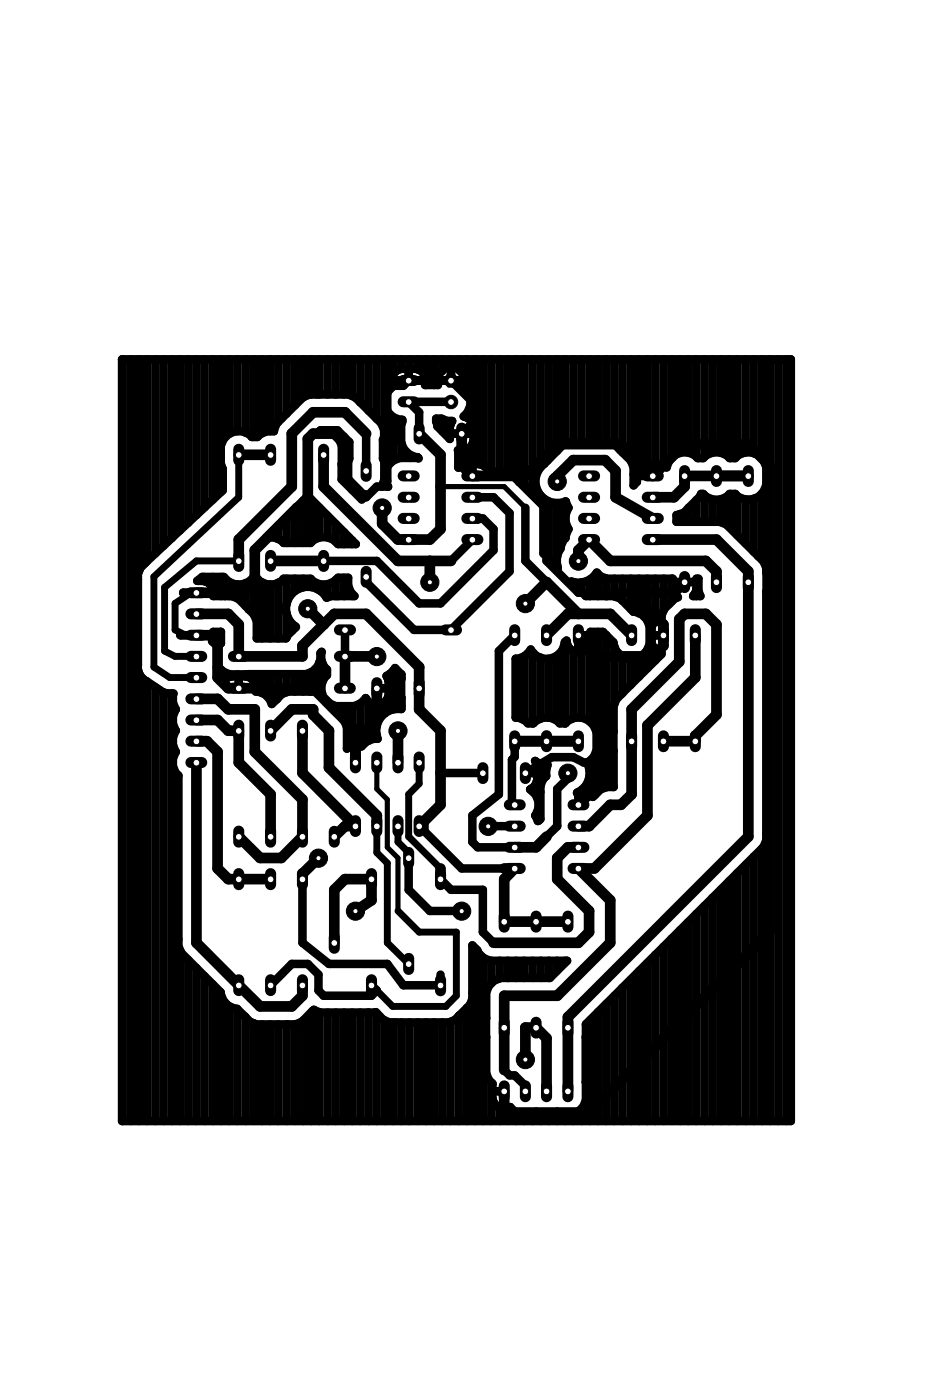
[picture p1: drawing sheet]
<svg xmlns="http://www.w3.org/2000/svg" width="100mm" height="150mm" viewBox="0 0 100 150" stroke-linecap="round" stroke-linejoin="round" font-family="sans-serif">
<g fill="#000" stroke="#000" stroke-width="1.1">
<path d="M25.5 48.7h3.5zM25.5 57.8l5.7-5.7zM31.8 54.4l-4.5 4.5zM31.2 46.4l2.3-2.2zM31.2 46.4v5.7zM31.8 54.4h.6zM32.4 54.4l.5-.6zM32.9 47l.6-.6zM32.9 47v6.8zM33.5 46.4h2.3zM33.5 44.2h3.4zM34.6 48.7v3.4z"/>
<path d="M35.8 46.4l1.1 1.2zM36.9 47.6v3.4zM36.9 44.2l2.3 2.2zM40.9 56.1l1.7 1.7zM40.9 54.4v1.7zM42.6 57.8h1.1zM43.7 57.8h2.3zM46 57.8l1.1-1.1zM44.9 46.4l2.2 2.3zM47.1 52.1v4.6zM47.1 48.7v3.4zM49.4 46.4v3.4z"/>
<path d="M49.4 49.8l1.1 1.2zM50.5 51h4.6zM55.6 51.5l2.9 2.9zM55.1 51l.5 .5zM59.6 47.6l-4 3.9zM59.6 51v.5zM59.6 51l1.7-1.7zM61.9 58.9l1.1-1.1zM63 57.8l2.3 2.3zM61.3 49.3h3.4zM65.9 50.4v2.9zM64.7 49.3l1.2 1.1z"/>
<path d="M59.6 47.6h6.8zM66.4 47.6l3.4 3.4zM65.9 53.3l3.9 2.2zM69.8 53.3h2.3zM73.3 47.6l-3.5 3.4zM73.3 51v1.1zM72.1 53.3l1.2-1.2zM69.8 57.8h6.9zM73.3 47.6h6.8zM76.7 51h3.4zM73.3 51h6.8zM80.1 47.6l2.2 2.2z"/>
<path d="M21 63.5h5.1zM21 79.4h1.1zM23.3 68v4.6zM21 68h2.3zM21 77.1h2.3zM21 74.8h2.3zM21 65.7h3.4zM23.3 72.6l1.1 1.1zM23.3 77.1l1.1 1.2zM23.3 74.8l1.1 1.2zM24.4 65.7l1.1 1.2zM25.5 66.9v3.4z"/>
<path d="M24.4 73.7h1.1zM24.4 78.3h1.1zM25.5 57.8v2.3zM26.1 63.5l1.2-1.2zM27.3 58.9v3.4zM24.4 76h2.9zM31.2 76l-2.2 2.3zM25.5 70.3h6.9zM32.4 69.2v1.1zM25.5 73.7h8zM31.2 76h2.3zM33.5 76v.5z"/>
<path d="M34.6 66.9l-2.2 2.3zM32.9 65.2l1.7 1.7zM29 60.1h5.6zM33.5 76.5l1.7 1.8zM35.8 65.7l-1.2 1.2zM36.9 70.3v3.4zM38 79.4l2.3-2.3zM38 78.3v1.1zM33.5 73.7l4.5 4.6zM35.8 65.7h3.4zM40.3 73.7v3.4zM36.9 70.3h3.4z"/>
<path d="M42.6 78.3v3.4zM34.6 52.1l8 8zM44.9 73.7v2.3zM44.9 71.4v2.3zM39.2 65.7l5.7 5.7zM46 60.1h2.3zM42.6 60.1h3.4zM46 60.1v2.2zM44.9 76l2.2 2.3zM58.5 62.3l3.4 3.4zM58.5 62.3l-2.3 2.3zM55.1 79.4h3.4z"/>
<path d="M60.8 65.7l-2.3 2.3zM61.9 65.7h3.4zM60.8 65.7h1.1zM61.9 58.9v1.2zM58.5 79.4h3.4zM55.1 79.4h6.8zM64.2 70.3v11.4zM61.9 68l2.3 2.3zM65.3 65.7l2.3 2.3zM65.3 60.1h10.2zM67.6 63.5l3.4 3.4zM67.6 63.5h4.5z"/>
<path d="M67.6 79.4v5.7zM67.6 76v3.4zM69.3 77.7l5.1-5.1zM64.2 70.3h5.6zM71 69.2l-1.2 1.1zM71 68v1.2zM71 66.9v1.1zM72.1 63.5l1.2-1.2zM72.7 66.3v4.6zM72.7 70.9l-5.1 5.1zM73.3 65.7l-.6 .6zM71 79.4h3.4z"/>
<path d="M74.4 78.8v.6zM74.4 78.8l2.3-2.3zM74.4 68v4.6zM75.5 60.1l1.2 1.1zM73.3 65.7h2.2zM76.7 61.2v1.1zM76.7 66.9v9.6zM75.5 65.7l1.2 1.2zM76.7 57.8l3.4 3.4zM80.1 61.2v1.1zM23.3 80.5v12.5zM22.1 79.4l1.2 1.1z"/>
<path d="M23.3 93l1.1 1.1zM24.4 94.1h1.1zM25.5 78.3v3.4zM27.3 76v4.5zM25.5 89.6l2.3 2.3zM25.5 94.1h3.5zM25.5 81.7l3.5 3.4zM29 85.1v4.5zM27.8 91.9h2.3zM32.4 93.6l1.7-1.7zM32.4 93.6v.5zM32.4 89.6l-2.3 2.3z"/>
<path d="M27.3 80.5l5.1 5.1zM32.4 85.6v4zM32.4 78.3v4.5zM35.2 78.3v3.9zM35.8 95.3l1.1-1.2zM35.8 89.6l1.1-1.1zM36.9 94.1h2.9zM38 80.5v1.2zM38 79.4v2.3zM32.4 82.8l5.6 5.7zM36.9 88.5h1.1zM38 97.6l1.8-1.2z"/>
<path d="M39.8 94.1v2.3zM35.2 82.2l5.1 5.1zM40.3 87.3v1.2zM45.4 87.9l1.7-1.7zM45.4 87.9l-.5 .6zM47.1 82.8v3.4zM47.1 78.3v4.5zM47.1 93v1.1zM54 94.1v4.6zM55.1 93l-1.1 1.1zM54 93h1.1zM54 98.7h3.4z"/>
<path d="M55.1 90.7h2.3zM58.5 89.6l-1.1 1.1zM59.6 91.9v2.2zM59.6 91.9l1.2-1.2zM57.4 98.7h3.4zM60.8 90.7h1.1zM61.9 93h1.7zM63 97.6v2.2zM59.6 94.1l3.4 3.5zM61.9 88.5h1.1zM63.6 93l5.7-5.7zM64.2 81.7v2.2z"/>
<path d="M61.9 86.2l2.3-2.3zM65.3 86.2l-2.3 2.3zM61.9 93l3.4 3.4zM65.3 86.2h1.1zM66.4 86.2l1.2-1.1zM69.3 77.7v9.6zM80.1 62.3v27.3zM82.3 99.8l-19.3 19.3zM82.3 49.8v50zM21 81.7v19.3zM21 101l4.5 4.5zM25.5 105.5l2.3 2.3z"/>
<path d="M27.8 107.8h3.4zM32.4 106.6l-1.2 1.2zM32.4 105.5v1.1zM35.8 95.3v5.7zM54 116.9v2.2zM54 106.6h5.6zM54 106.6v3.4zM54 110v4.6zM56.2 110v3.5zM56.2 110h1.2zM57.4 110l1.1 1.2zM58.5 111.2v5.7z"/>
<path d="M59.6 106.6l5.7-5.6zM80.1 89.6l-19.3 19.3zM60.8 108.9v1.1zM60.8 110v6.9zM52.8 101h9.1zM61.9 101l1.1-1.2zM54 119.1h9zM65.3 96.4v4.6z"/>
</g>
<path d="M47.1 52.1h6.9zM54 52.1l2.2 2.3zM40.3 81.7v2.8zM40.3 84.5l1.1 1.1zM41.4 85.6v5.1zM41.4 90.7l1.2 1.2zM42.6 91.9v5.7z" fill="#000" stroke="#000" stroke-width=".55"/>
<g fill="#000" stroke="#000" stroke-width=".91">
<path d="M13.1 38.5h71.5zM42.2 39.9l-.1 .2zM42.3 39.8l-.1 .1zM42.3 39.8l.2-.1zM42.5 39.7l.2-.1zM42.7 39.6l.1-.1zM42.9 38.5v1zM42.8 39.5h.2zM43.7 39.5v1.2zM43 39.5h.7zM43.8 38.5v1zM43.7 39.5h.7z"/>
<path d="M44.4 39.5h.2zM44.7 38.5v1zM44.6 39.5l.2 .1zM44.8 39.6l.2 .1zM45 39.7l.1 .1zM45.1 39.8l.2 .1zM47.3 38.5v1.2zM47.7 39.3l-.8 .9zM48.2 38.5v.8zM48.3 39.3v1.4zM47.7 39.3h.6zM48.3 39.3h.6z"/>
<path d="M49.1 38.5v1.1zM84.6 38.5v81.6zM16.6 38.5v20.8zM17.5 38.5v19.9zM18.4 38.5v19.1zM19.3 38.5v18.3zM20.2 38.5v17.5zM21 38.5v16.7zM21.9 38.5v15.8zM22.8 38.5v15zM23.6 47.7v2zM23.6 49.7l.2 .5z"/>
<path d="M23.6 49.7v3zM23.6 38.5v9.2zM23.8 50.2v2.3zM15.5 60.3l8.3-7.8zM23.9 47l-.3 .7zM24.4 46.5l-.5 .5zM24.5 38.5v8zM24.4 46.5l.8-.3zM25.4 38.5v7.7zM25.2 46.2h.7zM26.3 38.5v7.8zM25.9 46.2l.7 .3z"/>
<path d="M26.6 46.5l.3 .3zM27.2 38.5v8.3zM26.9 46.8h.6zM27.9 46.5l-.4 .3zM28 38.5v7.9zM32.9 53.2l-4.4 4.4zM28.5 57.6h.1zM27.9 46.5l.7-.3zM28.9 57.1v.5zM28.9 38.5v7.7zM29.3 46.1v.1zM28.6 46.2h.7z"/>
<path d="M28.6 57.6h.7zM29.6 45.3l-.3 .8zM29.8 56.3v1.4zM29.8 38.5v6.7zM29.3 57.6l.8 .2zM30.1 44.8l-.5 .5zM30.1 57.8l.3 .3zM30.7 55.4v2.7zM30.7 38.5v5.8zM31.5 54.5v3.6zM31.5 38.5v4.9zM30.1 44.8l2.3-2.3z"/>
<path d="M32.4 53.6v4.5zM32.4 38.5v4zM32.9 53v.2zM32.9 53l.1 .2zM33 53.2l5.1 5.1zM32.4 42.5l.7-.3zM30.4 58.1h2.8zM33.3 53.5v4.6zM33.3 38.5v3.7zM33.5 57.8l-.3 .3zM33.1 42.2h.8zM34.1 46.2l.2-.1z"/>
<path d="M34.2 54.4v3.2zM34.2 38.5v3.7zM34.1 46.2h.1zM33.5 57.8l.7-.3zM34.3 46.1h1.8zM34.2 46.2h.8zM34.2 57.5h.8zM35.1 55.2v2.4zM35.1 46.1v.1zM35.1 38.5v3.7zM35 46.2l.7 .3zM35 57.5l.7 .3z"/>
<path d="M35.9 56.1v1.9zM35.9 46.1v.6zM35.9 38.5v3.7zM36.1 46.1l1.3 1.2zM35.7 57.8l.5 .5zM35.7 46.5l.6 .5zM36.6 49.7v1.6zM36.6 47.7v2zM36.3 47l.3 .7zM36.8 57v1.3zM36.8 46.8v4.8zM36.8 38.5v3.7z"/>
<path d="M36.9 51l2.3 2.3zM37.3 49.4v2zM37.3 51.4l.2 .7zM33.9 42.2h3.4zM37.4 47.3v1.8zM37.4 49.1l-.1 .3zM37.5 52.1l.6 .5zM37.7 57.9v.4zM37.7 52.2v.3zM37.7 38.5v3.9zM37.3 42.2l.7 .3zM38.1 52.6l.7 .3z"/>
<path d="M36.2 58.3h1.9zM38 42.5l.5 .6zM38.6 52.8v.5zM38.6 38.5v4.6zM36.6 51.3l2.1 2.2zM38.8 52.9h.3zM39 53l-.3 .5zM39.2 53.3l1.1-1.2zM39.2 46.4v4zM39.4 38.5v5.5zM40.3 38.5v6.4zM40.3 52.1h.6z"/>
<path d="M38.5 43.1l2.3 2.2zM41.1 51.4l-.2 .7zM41.4 51.5l-.5 .6zM41 47.1v2zM41.1 46.8l-.1 .3zM41.1 46.1v.7zM40.8 45.3l.3 .8zM41.1 49.4v2zM41 49.1l.1 .3zM41.2 50.6v.8zM41.2 51.4l.3 .7zM40.9 52.1h.3z"/>
<path d="M41.2 38.5v13.6zM41.2 42.7v.7zM41.2 43.4l.3 .7zM41.4 41.3h1.8zM41.4 41.3v10.2zM41.5 49.9l-.3 .7zM41.5 41.9l-.3 .8zM41.5 44.1l.5 .6zM41.2 52.1h.3zM41.9 40.7h1.8zM41.9 40.7v.2zM41.9 40.9v.1z"/>
<path d="M41.9 40.4v.3zM41.9 41l.1 .2zM42 40.3l-.1 .1zM42 41.2v.2zM42 41.4l-.5 .5zM42 44.7l.8 .3zM42 49.3l-.5 .6zM42.1 40.1l-.1 .2zM42.1 44.7v4.6zM42.1 38.5v1.6zM42.8 45h.3zM42 49.3l.8-.3z"/>
<path d="M42.9 45.5v1.9zM42.9 47.4l.3 .7zM42.9 47.4v1.6zM42.9 45v.4zM43.1 45v.1zM43.1 45.1l-.2 .4zM43.2 41.3l.5-.6zM43.2 48.1l.6 .6zM43.7 43h4.6zM43.7 40.7h1.9zM43.8 48.7l.7 .3zM43.8 48.7v.3z"/>
<path d="M44.5 49h.2zM44.7 49l.1 .1zM42.8 49h1.9zM43.7 43l1.2 1.2zM44.9 44.2v2.2zM45.3 39.9l.1 .2zM45.6 41l-.1 .2zM45.4 40.1l.1 .2zM45.6 40.9v.1zM45.5 40.3l.1 .1zM45.6 40.7v.2zM45.6 40.4v.3z"/>
<path d="M45.6 40.9v.3zM45.6 38.5v2.1zM46.4 38.5v2.7zM46.7 44.8v.3zM46.7 44.8h.5zM46.7 45.1l.1 .4zM46.8 45.5v.2zM46.9 40.2v.5zM46.9 40.7h1.4zM46.9 40.7v.5zM45.5 41.2h1.4zM47.2 44.8l.7 .3z"/>
<path d="M47.3 44.9v1.3zM47.9 45.1h.5zM48.1 45.7v.7zM48.1 46.4h1.3zM48.1 46.4v.6zM46.8 45.7l1.3 1.3zM48.2 45.6l-.1 .1zM48.2 45.1v.3zM48.2 45.4v.2zM44.3 40.7h4zM48.3 40.7h1.4zM48.3 45.2l-.1 .2z"/>
<path d="M48.4 45.1l-.1 .1zM49 48.2l.1 .1zM49 48.3v1.8zM49 48.2v.1zM49.1 48.2v1.9zM49.1 48.3h.2zM49 50.1l.1-.1zM49.1 50l.2-.1zM49.3 48.3h.1zM49.4 46.4l1.1-1.1zM49.4 46.4v1.9zM49.4 48.3h.1z"/>
<path d="M49.4 46.4h1.3zM49.3 49.9l.2-.1zM49.5 48.3h.2zM49.6 41.4l.1-.1zM49.6 44.6l.4-.4zM49.5 49.8l.2-.1zM49.7 40.7v.6zM49.7 40.2v.5zM48.9 39.3l.8 .9zM49.7 48.3l.2-.1zM49.6 44.6h.1zM49.7 49.7h.1z"/>
<path d="M49.9 48.2l.2-.1zM49.7 44.6l.2 .1zM50 48.2v1.5zM50 44.3v.4zM50 38.5v3.3zM50.3 43.4l-.3 .8zM49.6 41.4l.4 .5zM50.1 48.1l.1-.1zM49.9 44.7l.2 .1zM50.2 48l.2-.2zM50.1 44.8l.1 .1zM50.3 42.6v.8z"/>
<path d="M50 41.9l.3 .7zM50.5 47.7l-.1 .1zM50.2 44.9l.2 .1zM50.6 47.5l-.1 .2zM50.4 45l.1 .2zM50.5 43v2.3zM48.3 40.7l2.2 2.3zM50.5 49.7v.8zM49.8 49.7h.7zM50.6 47.3v.2zM50.5 45.2l.1 .2zM50.7 47.1l-.1 .2z"/>
<path d="M50.6 45.4v.2zM50.7 46.4v.7zM50.7 45.7v.7zM50.6 45.6l.1 .1zM50.8 38.5v11.2zM50.5 49.7h.7zM51.2 49.7h.2zM51.4 49.7l.2 .1zM50.5 55.5h1.2zM51.7 38.5v11.3zM51.6 49.8l.2 .1zM51.8 49.9l.2 .1z"/>
<path d="M52 50l.1 .1zM52.1 50.1l.1 .2zM52.2 50.3l.1 .2zM52.6 38.5v12zM52.8 58.9l-5.7 5.7zM52.8 56.7v2.2zM51.7 55.5l1.1 1.2zM50.5 53.3h2.3zM53.5 38.5v12zM52.3 50.5h2zM54.3 38.5v12zM52.8 53.3l1.7 1.6z"/>
<path d="M54.3 50.5l.6 .2zM55.2 38.5v12.6zM54.9 50.7l.4 .5zM56.1 38.5v13.5zM56.2 54.4v5.7zM55.3 51.2l1.3 1.3zM57 38.5v14.1zM57.3 51.2v.7zM57.3 51.9l.2 .6zM56.6 52.5l.7 .3zM57.5 50.7l-.2 .5zM57.5 52.5l.3 .5z"/>
<path d="M57.8 50.1l-.3 .6zM57.8 53l.4 .4zM57.3 52.8l.5 .5zM57.8 53.1v.2zM57.8 38.5v11.5zM58.1 54v5.3zM57.8 53.3l.3 .7zM58.2 49.7l-.4 .4zM58.2 53.4l.5 .3zM58.5 54.4v5.7zM58.5 49.4l-.3 .3zM58.7 53.7v6.2z"/>
<path d="M58.7 38.5v10.7zM58.7 53.7l.6 .2zM59.3 53.9h.6zM59.6 59.8v.6zM59.6 53.9v5.7zM59.6 38.5v9.8zM59.7 59.2l-.1 .6zM59.9 53.9l.6-.2zM60 58.5v.2zM60 58.7l-.3 .5zM60.2 47.6l-1.7 1.8zM60.3 57.8l-.3 .7z"/>
<path d="M60.5 53.7v3.9zM60.5 38.5v9.1zM60.5 55.1v.8zM60.5 55.9l.3 .7zM60.5 57.4v.2zM60.5 57.6l-.2 .2zM60.5 53.7l.3 .7zM60.8 54.4l-.3 .7zM60.8 56.7l-.3 .7zM60.2 47.6l.8-.3zM61.4 38.5v8.8zM61 47.3h.7z"/>
<path d="M62.2 38.5v8.8zM63.1 38.5v8.8zM64 38.5v8.8zM64.9 38.5v8.8zM61.7 47.3h3.4zM65.7 38.5v9.1zM65.1 47.3l.7 .3zM65.8 47.6l.6 .6zM66.6 38.5v10zM66.4 48.2l1.1 1.1zM67.5 38.5v10.8zM67.8 50.8v1.2z"/>
<path d="M67.8 50v.8zM67.5 49.3l.3 .7zM68 50.9v.1zM68 51h1.8zM68 51v.1zM68 51.1v.2zM68 50.7v.2zM68 51.3l.1 .2zM68.1 50.5l-.1 .2zM68.1 51.5l.1 .1zM68.2 51.6l-.4 .4zM68.2 50.3l-.1 .2z"/>
<path d="M68.3 50.1l-.1 .2zM68.4 38.5v11.6zM68.3 50.1l.1-.1zM68.4 50l.2-.1zM68.6 49.9l.2-.1zM68.8 49.8l.2-.1zM69 49.7h.2zM69.3 38.5v11.2zM69.8 49.7v1.3zM69.2 49.7h.6zM70.1 38.5v11.2zM69.8 49.7h.7z"/>
<path d="M70.5 49.7h.2zM70.7 49.7l.2 .1zM71 38.5v11.3zM70.9 49.8l.2 .1zM71.1 49.9l.2 .1zM71.3 50v.1zM71.6 49.3l-.3 .7zM71.9 38.5v10.5zM72.2 48.7l-.6 .6zM72.4 55.2v.7zM72.4 55.2h.1zM72.5 55.2l.7-.3z"/>
<path d="M72.7 55.1v.8zM72.7 38.5v10zM72.2 48.7l.7-.2zM73.7 54.3l-.5 .6zM72.9 48.5h.7zM73.6 54.4v1.5zM73.6 38.5v10zM74.9 53.2l-1.2 1.1zM73.6 48.5l.8 .2zM74.5 53.6v2.3zM74.5 38.5v10.4zM74.4 48.7l.3 .4z"/>
<path d="M75 52.9l-.1 .3zM75 52.9h.2zM75.2 52.9l.4 .3zM74.7 49.1h.5zM75.4 53v2.9zM75.4 38.5v10.4zM75.6 53.2l.7 .3zM75.6 48.7l-.4 .4zM76.3 53.5v2.4zM76.3 38.5v10zM72.4 55.9h3.9zM76.3 53.5h.7z"/>
<path d="M75.6 48.7l.7-.2zM76.3 55.9h.7zM77 53.5l.8-.3zM76.3 48.5h.7zM77.2 53.5v2.4zM77.2 38.5v10zM77 55.9l.7 .3zM77.8 53.2l.3-.3zM77 48.5l.8 .2zM78 53v3.4zM78 38.5v10.5zM78.1 52.9h.6z"/>
<path d="M77.8 48.7l.3 .4zM78.7 52.9l.3 .3zM78.1 49.1h.6zM78.9 53.1v4.2zM78.9 38.5v10.3zM79 53.2l.7 .3zM79 48.7l-.3 .4zM79.7 53.5h.8zM79 48.7l.7-.2zM79.8 53.5v4.7zM79.8 38.5v10zM80.5 53.5l.7-.3z"/>
<path d="M79.7 48.5h.8zM80.6 53.4v5.7zM80.6 38.5v10zM77.7 56.2l3.5 3.4zM81.7 52.7l-.5 .5zM80.5 48.5l.7 .2zM81.5 52.9v7zM81.5 38.5v10.6zM82 51.9l-.3 .8zM81.2 48.7l.5 .6zM82 50v1.9zM81.7 49.3l.3 .7z"/>
<path d="M14.7 71.4l.1 .2zM14.8 61.4v.3zM14.8 61.7v.4zM14.8 62.1v9.2zM14.8 71.3l-.1 .1zM14.8 71.6v.2zM14.8 71.8v.1zM14.8 71.9l.1 .2zM14.9 72.1v.1zM14.9 38.5v22.6zM14.9 61.1l-.1 .3zM14.9 72.2l.1 .2z"/>
<path d="M15 60.8l-.1 .3zM15 72.4l.1 .1zM15.1 72.5l.1 .2zM15.2 72.7h.2zM15 60.7l.3-.2zM15.4 72.7l.1 .2zM15.5 60.3l-.2 .2zM15.5 72.9h.2zM15.7 72.9l1.4 1zM15.7 38.5v21.6zM17.1 73.9l.1 .1zM17.2 74l.2 .1z"/>
<path d="M17.4 74.1l.1 .1zM17.5 74.2h.2zM17.7 74.2l.1 .1zM17.8 74.3h.2zM18 74.3h.2zM18.2 74.3h.1zM18.3 74.3h.3zM18.5 74.4v.8zM18.5 75.2l.3 .7zM18.5 76.7v.8zM18.5 77.5l.3 .7zM18.5 79v.8z"/>
<path d="M18.5 79.8l.3 .7zM18.6 74.3l-.1 .1zM18.8 76l-.3 .7zM18.8 78.3l-.3 .7zM19.3 68h1.7zM19.6 63.5h1.4zM21 68h1.9zM21 63.5h1.9zM21.1 62.2l.5-.4zM21.6 61.8h2.3zM21.1 62.2h.6zM21.7 62.2h.2z"/>
<path d="M21.9 61.8v.5zM21.9 62.2l.2 .1zM22.1 62.3l.2 .1zM22.3 62.4l.1 .1zM22.4 62.5l.2 .2zM22.6 62.7l.1 .1zM22.8 68.5l-.1 .2zM22.8 68.3v.2zM22.7 62.8l.1 .2zM22.8 68.5v.2zM22.8 61.8v1.2zM22.8 67.7h.8z"/>
<path d="M22.9 68.1l-.1 .2zM22.9 63.6l-.1 .2zM22.8 63v.2zM22.9 68v.1zM22.9 67.9v.1zM22.8 67.7l.1 .2zM22.9 63.5v.1zM22.9 63.4v.1zM22.8 63.2l.1 .2zM23.3 71.3l-.1 .1zM22.7 68.7l.5 .5zM23.3 71.3v.1z"/>
<path d="M23.2 69.2l.1 .1zM23.3 71.4l.6 .5zM23.3 69.2v.1zM23.2 71.5l.3 .7zM23.5 72.2v.7zM23.6 67.7v1.2zM23.3 69.2l.3-.3zM23.6 71.7v1.2zM23.6 61.8v2zM23.5 72.9h.2zM23.9 71.9l.7 .3zM23.7 72.9l.2 .1z"/>
<path d="M23.9 61.8l.5 .5zM24 72.9l-.1 .1zM22.8 63.8h1.2zM24.1 72.7l-.1 .2zM24.1 72.7l.2-.1zM24.4 62.3l.8 .3zM24.3 72.6l.2-.1zM24.5 72.2v.3zM24.5 62.3v1.5zM24.6 72.2h1.9zM24.5 72.5h.2zM24 63.8h.8z"/>
<path d="M24.7 72.5l.2-.1zM25.2 62.6h.7zM25.4 72.2v.2zM25.4 62.6v1.5zM24.8 63.8l.7 .3zM25.5 73.7h1.9zM25.5 72.4v1.3zM24.9 72.4h.6zM25.9 62.6l.7-.3zM25.5 72.4h.7zM26.3 72.2v.2zM26.3 62.5v2.4z"/>
<path d="M26.2 72.4l.2 .1zM26.6 72.2h5.4zM26.4 72.5h.2zM25.5 64.1l1.1 1.2zM26.6 62.3l.6-.5zM26.6 72.5l.2 .1zM26.8 72.6l.2 .1zM27 72.7l.1 .2zM27.2 72.2v.7zM27.2 61.8v4zM26.6 65.3l.6 .5zM27.3 61.6l-.1 .2z"/>
<path d="M27.1 72.9l.1 .1zM27.3 61.6v.1zM27.2 73l.1 .2zM27.3 61.7l.6 .6zM27.4 74v.1zM27.4 73.8v.2zM27.3 73.2l.1 .2zM27.4 73.7v.1zM27.4 73.6v.1zM27.4 73.4v.2zM27.5 66.5v1.9zM27.2 65.8l.3 .7z"/>
<path d="M27.4 74.1h.2zM27.9 62.3l.7 .3zM28 72.2v2zM28 62.4v6zM27.6 74.1l.7 .2zM28.6 62.6h.7zM28.3 74.3l.6 .6zM28.9 72.2v2.8zM28.9 62.6v5.8zM28.9 74.9l.2 .5zM29.3 62.6l.8-.3zM29.1 75.4l.5-.5z"/>
<path d="M29.8 72.2v2.5zM29.8 62.4v6zM30.4 62l-.3 .3zM30.1 74.3l-.5 .6zM30.4 62h2.8zM30.6 64.9v.6zM30.6 65.5l.2 .6zM27.5 68.4h3.1zM30.7 72.2v1.9zM30.7 65.7v2.6zM30.7 62v2.7zM30.7 68.1l-.1 .3z"/>
<path d="M30.8 64.3l-.2 .6zM30.8 66.1l.3 .5zM30.1 74.3l.7-.2zM31.1 63.8l-.3 .5zM31.1 66.6l.4 .4zM31.3 67.5l-.6 .6zM31.5 63.3l-.4 .5zM31.5 67l.2 .1zM31.5 72.2v1.9zM31.5 67.1v.2zM31.5 62v1.3zM31.3 67.5l.4-.4z"/>
<path d="M32 72.2h.7zM31.5 63.3l.5-.3zM32.4 72.2v1.9zM32.4 62v.9zM32 63l.6-.2zM32.7 72.2l.7-.3zM30.8 74.1h2.3zM33.2 62l.3 .3zM32.6 62.8h.6zM33.3 72v2.1zM33.3 62.1v.8zM33.4 71.9l.6-.5z"/>
<path d="M33.5 62.3l.7 .3zM33.2 62.8l.6 .2zM33.1 74.1h.8zM34.3 70.7l-.3 .7zM34.2 71v3.2zM34.2 62.6v.6zM34.2 62.6h.8zM34.3 70v.7zM34.4 69.8l-.1 .2zM33.8 63l.6 .3zM34.4 69.9v.8zM34.4 70.7l.3 .7z"/>
<path d="M34.4 73.3v.8zM34.4 74.1l.1 .2zM34.4 69.8v.1zM33.9 74.1l.6 .2zM34.7 71.4l.3 .3zM34.7 72.6l-.3 .7zM34.4 63.3l.4 .5zM34.8 63.8l.1 .2zM35 71.7v.6zM34.7 72.6l.3-.3zM35 62.6l.7-.3zM35.1 62.6v1.4z"/>
<path d="M35.3 75.4l.6 .2zM34.9 64l.5-.2zM35.4 75.6v.2zM35.3 75.4l.1 .2zM35.7 62.3l.5-.4zM35.9 75.6v.6zM35.9 62.1v1.7zM35.9 75.6h2zM35.4 63.8h.8zM36.2 61.9h1.1zM35.4 75.8l.9 .8zM36.8 75.6v1.5z"/>
<path d="M36.8 61.9v1.9zM36.3 76.6l.5 .6zM36.9 67.5v2.8zM36.8 77.2l.3 .7zM37.3 61.9v.8zM37.3 62.7l.2 .8zM37.2 80.1l.2-.1zM37.4 80l.1-.1zM37.5 63.5l.4 .3zM37.7 75.6v4.2zM37.7 63.6v.2zM37.5 79.9l.2-.1z"/>
<path d="M37.9 75.6l.7-.3zM36.2 63.8h1.7zM37.7 79.8h.3zM38.1 79.8v1.9zM38.1 79.8h.3zM38.4 79.8l.1 .1zM38.6 75.4v4.5zM38.6 75.3l.5-.5zM38.5 79.9h.2zM39.1 74.8l.1 .2zM39.2 61.8v.5zM38.7 79.9l.5-.5z"/>
<path d="M39.2 75l.1 .1zM39.3 75.1l.2 .1zM39.4 75.2v4.1zM39.5 75.2l.1 .2zM39.6 75.4l.2 .1zM39.8 75.5h.2zM39.2 79.4l.7-.3zM40 75.5h.2zM40.2 75.5h.1zM40.3 77.9v.6zM40.3 78.5l.1 .6zM40.3 78.7v.4z"/>
<path d="M40.3 75.5v2.3zM40.3 73.7v1.8zM40.3 75.5h.1zM40.3 73.7h1.3zM34.6 60.1h5.7zM39.9 79.1h.5zM40.4 75.5h.2zM40.4 77.3l-.1 .6zM40.6 75.5h.2zM40.7 76.8l-.3 .5zM40.8 75.5l.2-.1zM41 75.4l.1-.2z"/>
<path d="M41.3 75.1l-.2 .1zM40.7 76.8l.5-.4zM41.2 75.2v1.2zM41.4 75l-.1 .1zM41.4 72.4l.3-.2zM41.5 74.8l-.1 .2zM41.4 72.4v.1zM41.6 74.6l-.1 .2zM41.4 72.5l.1 .1zM41.6 74.4v.2zM41.5 72.6l.1 .2zM41.6 73.7v.7z"/>
<path d="M41.6 73v.7zM41.6 72.8v.2zM41.2 76.4l.5-.3zM41.7 72.2l.5-.5zM42.1 71.8v4.2zM42.3 71.5l-.1 .2zM42.3 71.5l.6 .7zM41.7 76.1l.6-.2zM42.3 75.9h.6zM42.9 72.7v2zM42.9 72.2v.5zM42.9 74.7v.9z"/>
<path d="M42.9 75.6v.3zM42.9 74.7v1.2zM39.2 62.3l5.1 5.2zM40.3 60.1l4.6 4.5zM44.9 64.6h2.2zM48.3 60.1l2.2-2.3zM48.3 67.5l6.2-6.3zM44.3 67.5h4zM53.4 69.7l1.7-1.7zM54.5 54.9v6.3zM55.1 79.4v1.6zM55.2 70.5v6.4z"/>
<path d="M55.2 70.5h.3zM55.2 76.9h.3zM55.5 70.5l.7-.2zM56.1 70.3v6.8zM55.5 76.9l.7 .3zM56.2 70.3l.5-.6zM56.2 60.1l2.3 2.2zM56.2 77.2l.3 .3zM56.8 69.6l-.1 .1zM56.8 69.6l.1 .1zM56.9 69.7l.5 .6zM57 69.8v7.7z"/>
<path d="M56.5 77.5h.6zM57.1 77.5l.3-.3zM57.4 70.3l.7 .2zM57.8 70.4v6.6zM57.4 77.2l.7-.3zM58.1 70.5h.8zM58.5 60.1l3.4 3.4zM58.7 70.5v6.4zM58.1 76.9h.8zM58.9 70.5l.7-.2zM58.9 76.9l.7 .3zM59.6 70.3l.5-.6z"/>
<path d="M59.6 60.4l.1 .4zM59.6 70.2v7zM59.6 60.5v.2zM58.1 59.3l1.6 1.5zM59.6 77.2l.3 .3zM60.4 69l-.3 .7zM60.4 68.8v.2zM60.4 68.8l.2-.2zM60.5 68.7v8.8zM59.9 77.5h.6zM60.6 68.6v.1zM60.6 68.7l.1 .2z"/>
<path d="M60.7 68.9v.2zM60.7 69.1l.1 .2zM60.8 77.2l-.3 .3zM60.8 69.3l.1 .1zM60.9 69.4l.2 .2zM61.1 69.6l.1 .1zM61.1 62.3l.5 .1zM61.2 69.7l.2 .1zM61.4 69.8v7.1zM61.4 62.3v.2zM61.4 69.8h.2zM60.8 77.2l.7-.3z"/>
<path d="M61.6 69.8l.2 .1zM61.6 62.4h.6zM61.8 69.9h.1zM61.9 63.5h5.7zM61.9 68v1.9zM61.9 69.9h.1zM61.9 68h1.3zM62 69.9l.2-.1zM62.2 69.8h.2zM62.2 62.4l.6-.2zM62.2 69.8v7.1zM62.2 62.4v1z"/>
<path d="M61.5 76.9h.8zM62.4 69.8l.2-.1zM62.6 69.7l.1-.1zM61.1 62.3l1.6 1.5zM62.7 69.6l.2-.2zM62.8 62.2l.5-.3zM63 69.3l-.1 .1zM62.3 76.9l.7 .3zM63.1 69.1l-.1 .2zM63.1 68.9v.2zM63.1 69v8.3zM63.1 62.1v1.7z"/>
<path d="M63.2 68.7l-.1 .2zM63.2 68v.7zM63.2 67.7v.3zM63.2 67.7h1.3zM63.8 61.5l-.5 .4zM63 77.2l.5 .5zM63.9 61.3l-.1 .2zM63.5 77.7l.3 .7zM63.9 61.3l.3 .4zM64 61.5v2.3zM64.2 61.7l.7 .3zM64.5 67.7l1.1 1.1z"/>
<path d="M64.9 62v1.8zM62.7 63.8h2.2zM64.9 62h7.1zM65.6 78.4v1.9zM65.6 68.8v.2zM65.6 69l.3 .7zM65.7 75.6v2.7zM65.7 78.3l-.1 .1zM64.9 63.8h.8zM65.7 69.2v6.2zM65.7 62v1.9zM65.9 69.7l.6 .6z"/>
<path d="M66 74.9l-.3 .7zM65.7 63.8l.7 .3zM66.5 70.3l.7 .2zM66.5 74.3l-.5 .6zM66.6 70.3v3.9zM66.6 62v2.3zM67.2 70.5h.8zM67.5 70.5v2.8zM67.5 62v3.2zM66.4 64.1l1.4 1.4zM68 70.5l.7-.2zM67.8 65.5h.2z"/>
<path d="M68.4 70.4v2.1zM68.4 62v3.7zM68.7 70.3l.5-.6zM68 65.5l.7 .3zM69.5 69l-.3 .7zM68.7 65.8l.5 .5zM69.3 69.6v2zM69.3 62v4.4zM69.5 67.1v1.9zM69.2 66.3l.3 .8zM69.7 67.3v.7zM69.7 68h1.1z"/>
<path d="M69.7 68v.7zM69.7 68.7v.2zM69.7 67.1v.2zM69.7 68.9l.1 .2zM69.8 67l-.1 .1zM69.8 69.1l.1 .2zM69.9 66.8l-.1 .2zM69.9 69.3l.1 .1zM70 66.6l-.1 .2zM70 69.4l.2 .2zM70.1 69.6v1.1zM70.1 62v4.5z"/>
<path d="M70 66.6l.2-.1zM70.2 69.6l.1 .1zM70.2 66.5l.1-.2zM70.3 69.7l.2 .1zM70.3 66.3h.2zM70.5 69.8h.2zM70.5 66.3l.2-.1zM70.7 69.8l.1 .1zM70.8 65.9v.3zM70.7 66.2h.1zM70.8 69.9v.2zM66.5 74.3l4.3-4.2z"/>
<path d="M71 62v3.4zM71.1 65.2l-.3 .7zM71.6 64.7l-.5 .5zM71.9 62v2.4zM72 62v.3zM72 62.3h1.3zM72 62.3v.7zM72 63v.2zM72 63.2l.1 .2zM72.1 63.4l.1 .2zM72.2 63.6l.1 .2zM72.2 64.1l-.6 .6z"/>
<path d="M72.3 63.8l.1 .1zM72.4 63.9l.1 .1zM72.2 64.1l.3-.1zM73.3 62.3h1.2zM74.3 63.6l-.1 .2zM74.4 63.4l-.1 .2zM74.5 63.2l-.1 .2zM74.5 63v.2zM74.5 63.2v.6zM74.5 62.3v.7zM74.5 62v.3zM74.5 62h.2z"/>
<path d="M74.7 62v1.3zM74.7 63.3l.3 .5zM74.2 63.8h.8zM81.2 59.6l.5 .5zM82 63.3v.1zM82 60.8v.5zM81.7 60.1l.3 .7zM82 61.4v1.9zM82 61.3v.1zM18.5 81.3v.7zM18.5 82l.3 .7zM18.8 80.6l-.3 .7z"/>
<path d="M18.8 82.7l.3 .4zM19.1 83.1v17.5zM37.1 77.9v2.3zM37.2 80.1l-.1 .1zM38 79.8v1.9zM42.6 88.5v.5zM43.7 91.9v3.4zM45.4 87.9v1.1zM43.7 95.3l2.3 2.3zM47.1 82.8h4.6zM47.1 94.1l1.2 1.2zM45.4 89l4 4z"/>
<path d="M46 97.6h3.4zM50.5 87.3l2.9-2.2zM50.5 87.3v2.9zM50.5 90.2l.6 .5zM51.7 95.3v4.5zM48.3 95.3h3.4zM52.2 88.5h2.9zM53.4 69.7v15.4zM49.4 93h4.6zM54.8 81.4v4.5zM54.8 85.9l.3 .3zM55.1 81l-.3 .4z"/>
<path d="M51.1 90.7h4zM56.3 82.8h1.2zM56.7 84.5h.2zM56.9 84.5l.1-.2zM57 84.4v.4zM57 84.3l.2-.1zM57.3 84l-.1 .2zM57.3 81.5l.1 .1zM57.4 83.9l-.1 .1zM57.6 86.6l-.3 .7zM56.8 84.6l.5 .5zM57.4 83.7v.2z"/>
<path d="M57.3 81.5l.1 .2zM57.4 81.6l.7 .3zM57.5 83.5l-.1 .2zM57.4 81.7v.2zM57.5 82.8v.7zM57.5 82.1v.7zM57.4 81.9l.1 .2zM57.3 87.4l.3 .5zM57.6 85.8v.8zM57.3 85.1l.3 .7zM57.6 87.9h.1zM57.8 84.1v.8z"/>
<path d="M57.8 84.9v2.8zM57.8 87.7l-.1 .2zM57.8 81.8v2.3zM58.1 81.9h.5zM58.1 83.5l-.3 .6zM58.4 82.5v.6zM58.4 83.1l-.3 .4zM58.6 81.9l-.2 .6zM56.2 82.8l2.9-1.7zM58.5 89.6l1.1-1.1zM59.6 84.5v4zM60.8 83.4l-1.2 1.1z"/>
<path d="M60.8 82.8v.6zM59.1 81.1h2.2zM61.8 84.9l.4-.3zM61.9 84.9v1.3zM61.7 84.9h.2zM62.2 84.6l.4-.4zM62.2 84.6v.3zM61.3 81.1l1.2 .6zM61.9 84.9h.7zM62.9 83.7l-.3 .5zM62.6 84.9l.2 .1zM62.8 81.7l.2-.1z"/>
<path d="M63.1 83.1l-.2 .6zM62.8 81.7l.1 .2zM62.8 85h.2zM63 81.6l.5-.5zM63.1 82.5v.6zM62.9 81.9l.2 .6zM63.1 81.5v3.6zM63 85l.2 .1zM63.2 85.1l.1 .1zM63.3 85.2l.1 .1zM63.8 80.3l-.3 .8zM63.4 85.3l.3-.2z"/>
<path d="M63.8 78.4v1.9zM64 67.7v17.1zM62.5 81.7h1.7zM64.2 84.6l-.5 .5zM64.9 68v16.3zM64.2 84.6l.7-.3zM65.6 80.3l.1 .1zM65.7 80.4v3.9zM64.9 84.3h.8zM82 90l-.3 .7zM82 89.2v.8zM82 63.4v25.8z"/>
<path d="M19.1 100.6v.7zM19.1 101.3l.3 .7zM19.4 102l4.2 4.3zM23.6 106.3v.2zM23.6 106.5l.3 .7zM23.9 107.2l.5 .5zM24.4 107.7l.8 .3zM25.2 108h.2zM25.4 108l.8 .9zM26.2 108.9l.5 .5zM26.7 109.4l.7 .3zM27.4 109.7h3.4z"/>
<path d="M30.8 109.7h.8zM31.2 103.2l-2.2 2.3zM31.6 109.7l.7-.3zM33.4 108.3l-1.1 1.1zM32.4 94.1v6.9zM31.2 103.2h1.7zM33.4 108.3l.2-.2zM33.6 108.2l.7 .2zM32.9 103.2l1.2 1.2zM34.1 104.4v1.7zM34.3 108.4h5.1zM34.1 106.1l.5 .5z"/>
<path d="M32.4 101l2.8 2.2zM39.4 108.4h.7zM34.6 106.6h5.2zM40.1 108.4h.1zM40.2 108.4l.8 .8zM40.3 106.1l-.5 .5zM39.8 105.5l.5 .6zM41 109.2l.7 .3zM35.2 103.2h6.2zM41.7 109.5h.7zM42.4 109.5h5.6zM41.4 103.2l1.8 2.3z"/>
<path d="M47.1 104.4v1.1zM43.2 105.5h3.9zM48 109.5l.7-.3zM48.7 109.2l.4-.4zM49.1 108.8l1.2-1.2zM50.5 107l-.2 .6zM50.5 106.3v.7zM50.5 101.2v5.1zM50.5 101.2l.2 .2zM50.7 101.4l.4 .4zM51.1 101.8l.1 .2zM51.2 102l.5 .6z"/>
<path d="M51.7 102.6l.7 .3zM52 109.1v1.9zM52 106.3v2.8zM52 111.1v3.9zM52 115l.3 .7zM52.3 105.6l-.3 .7zM52.3 115.7l.4 .4zM52.4 102.9h8.3zM52.6 102.9v2.4zM52.7 116.2v.7zM52.7 116.9h1.2zM52.7 116.9v.7z"/>
<path d="M52.7 117.6v.2zM52.7 116.1v.1zM52.7 117.8l.1 .1zM52.8 117.9l.1 .2zM51.7 99.8l1.1 1.2zM52.9 105l-.6 .6zM52.9 118.1l.1 .2zM53 118.3l.1 .1zM53.1 118.4l.2 .1zM53.3 118.5l.2 .1zM53.5 118.6l.2 .1zM53.5 102.9v1.9z"/>
<path d="M52.9 105l.7-.3zM53.7 118.7h.1zM53.8 118.7h.2zM54 116.9v1.8zM54 118.7h.3zM54.3 118.7l.1-.1zM53.6 104.7h.7zM54.3 102.9v1.8zM54.4 118.6h.2zM54 114.6l.5 .6zM54.6 118.6l.5 .5zM54.5 115.2h.6z"/>
<path d="M55.1 119.1l.7 .3zM55.2 102.9v1.8zM55.8 119.4h.8zM56.1 102.9v1.8zM55.1 115.2l1.1 1.1zM56.2 116.3v.6zM56.6 119.4l.7-.3zM57 102.9v1.8zM57.4 119.1l.7 .3zM57.8 102.9v1.8zM58.1 119.4h.8zM58.7 102.9v1.8z"/>
<path d="M54.3 104.7h4.5zM58.9 119.4l.7-.3zM59.6 102.9v1zM59.7 119.1l.7 .3zM60.4 119.4h.8zM60.5 102.9v.2zM60.7 102.9l-1.9 1.8zM61.2 119.4l.6-.3zM61.8 119.1l.6-.5zM62.7 117.8l-.3 .8zM62.7 111.1v4.8zM62.7 115.9v1.9z"/>
<path d="M62.7 109.7v1.3zM62.7 109.7l19-19zM13.1 38.5v81.6zM14 38.5v81.6zM14.9 72.1v48zM15.7 73v47.1zM16.6 73.6v46.5zM17.5 74.2v45.9zM18.4 74.3v45.8zM19.3 101.8v18.3zM20.2 102.8v17.3zM21 103.7v16.4z"/>
<path d="M21.9 104.6v15.5zM22.8 105.4v14.7zM23.6 106.6v13.5zM24.5 107.8v12.3zM25.4 108.1v12zM26.3 108.9v11.2zM27.2 109.6v10.5zM28 109.7v10.4zM28.9 109.7v10.4zM29.8 109.7v10.4zM30.7 109.7v10.4zM31.5 109.7v10.4z"/>
<path d="M32.4 109.3v10.8zM33.3 108.4v11.7zM34.2 108.4v11.7zM35.1 108.4v11.7zM35.9 108.4v11.7zM36.8 108.4v11.7zM37.7 108.4v11.7zM38.6 108.4v11.7zM39.4 108.4v11.7zM40.3 108.5v11.6zM41.2 109.3v10.8zM42.1 109.5v10.6z"/>
<path d="M42.9 109.5v10.6zM43.8 109.5v10.6zM44.7 109.5v10.6zM45.6 109.5v10.6zM46.4 109.5v10.6zM47.3 109.5v10.6zM48.2 109.4v10.7zM49.1 108.8v11.3zM50 107.9v12.2zM50.8 101.5v18.6zM51.7 102.6v17.5zM52.6 116v4.1z"/>
<path d="M53.5 118.6v1.5zM54.3 118.7v1.4zM55.2 119.1v1zM56.1 119.4v.7zM57 119.2v.9zM57.8 119.3v.8zM58.7 119.4v.7zM59.6 119.1v1zM60.5 119.4v.7zM61.4 119.3v.8zM62.2 118.7v1.4zM63.1 109.3v10.8z"/>
<path d="M64 108.4v11.7zM64.9 107.5v12.6zM65.7 106.7v13.4zM66.6 105.8v14.3zM67.5 104.9v15.2zM68.4 104v16.1zM69.3 103.1v17zM70.1 102.3v17.8zM71 101.4v18.7zM71.9 100.5v19.6zM72.7 99.6v20.5zM73.6 98.8v21.3z"/>
<path d="M74.5 97.9v22.2zM75.4 97v23.1zM76.3 96.1v24zM77.2 95.2v24.9zM78 94.4v25.7zM78.9 93.5v26.6zM79.8 92.6v27.5zM80.6 91.7v28.4zM81.5 90.9v29.2zM82.4 38.5v81.6zM83.3 38.5v81.6zM84.2 38.5v81.6z"/>
<path d="M13.1 120.1h71.5z"/>
</g>
<g fill="#000" stroke="#000" stroke-width=".74">
<path d="M25.5 48.7v4.6zM16.5 61.8v9.6zM16.5 61.8l9-8.5zM17.6 62.9v6.8zM17.6 62.9l3.4-2.8zM16.5 71.4l1.7 1.2zM18.7 64.6v2.9zM18.7 64.6l1.7-1.1zM17.6 69.7l1.1 .6zM18.7 67.5l1.2 .5zM20.4 63.5h.6zM19.9 68h1.1z"/>
<path d="M18.2 72.6h2.8zM18.7 70.3h2.3zM21 60.1h4.5zM40.3 88.5v2.8zM40.3 91.3l1.1 1.1zM42.6 88.5v1.7zM44.9 83.9l-1.2 1.2zM43.7 85.1v4.5zM43.7 91.3v.6zM42.6 90.2l1.1 1.1zM44.9 81.7v2.2zM42.6 97.6l2.3 2.2z"/>
<path d="M43.7 89.6l3.4 3.4zM44.9 99.8h3.9zM41.4 92.4v8.6zM40.3 106.1l1.7 1.7zM41.4 101l2.3 2.2zM48.8 106.6l-1.1 1.2zM42 107.8h5.7zM48.8 99.8v6.8z"/>
</g>
<path d="M47.1 104.9v1.2z" fill="#000" stroke="#000" stroke-width="1.2"/>
<circle cx="47.1" cy="105.5" r=".36" fill="#fff" stroke="#000" stroke-width=".11"/>
<path d="M47.1 93.6v1.1z" fill="#000" stroke="#000" stroke-width="1.2"/>
<circle cx="47.1" cy="94.2" r=".36" fill="#fff" stroke="#000" stroke-width=".11"/>
<path d="M61.3 93h1.2z" fill="#000" stroke="#000" stroke-width="1.2"/>
<circle cx="61.9" cy="93" r=".36" fill="#fff" stroke="#000" stroke-width=".11"/>
<path d="M61.3 90.7h1.2z" fill="#000" stroke="#000" stroke-width="1.2"/>
<circle cx="61.9" cy="90.8" r=".36" fill="#fff" stroke="#000" stroke-width=".11"/>
<path d="M54.5 90.7h1.2z" fill="#000" stroke="#000" stroke-width="1.2"/>
<circle cx="55.1" cy="90.8" r=".36" fill="#fff" stroke="#000" stroke-width=".11"/>
<path d="M54.5 93h1.2z" fill="#000" stroke="#000" stroke-width="1.2"/>
<circle cx="55.1" cy="93" r=".36" fill="#fff" stroke="#000" stroke-width=".11"/>
<path d="M61.3 88.5h1.2z" fill="#000" stroke="#000" stroke-width="1.2"/>
<circle cx="61.9" cy="88.5" r=".36" fill="#fff" stroke="#000" stroke-width=".11"/>
<path d="M61.3 86.2h1.2z" fill="#000" stroke="#000" stroke-width="1.2"/>
<circle cx="61.9" cy="86.2" r=".36" fill="#fff" stroke="#000" stroke-width=".11"/>
<path d="M54.5 88.5h1.2z" fill="#000" stroke="#000" stroke-width="1.2"/>
<circle cx="55.1" cy="88.5" r=".36" fill="#fff" stroke="#000" stroke-width=".11"/>
<path d="M54.5 86.2h1.2z" fill="#000" stroke="#000" stroke-width="1.2"/>
<circle cx="55.1" cy="86.2" r=".36" fill="#fff" stroke="#000" stroke-width=".11"/>
<path d="M44.9 81.1v1.1z" fill="#000" stroke="#000" stroke-width="1.2"/>
<circle cx="44.9" cy="81.7" r=".36" fill="#fff" stroke="#000" stroke-width=".11"/>
<path d="M42.6 81.1v1.1z" fill="#000" stroke="#000" stroke-width="1.2"/>
<circle cx="42.6" cy="81.7" r=".36" fill="#fff" stroke="#000" stroke-width=".11"/>
<path d="M42.6 87.9v1.1z" fill="#000" stroke="#000" stroke-width="1.2"/>
<circle cx="42.6" cy="88.5" r=".36" fill="#fff" stroke="#000" stroke-width=".11"/>
<path d="M44.9 87.9v1.1z" fill="#000" stroke="#000" stroke-width="1.2"/>
<circle cx="44.9" cy="88.5" r=".36" fill="#fff" stroke="#000" stroke-width=".11"/>
<path d="M40.3 81.1v1.1z" fill="#000" stroke="#000" stroke-width="1.2"/>
<circle cx="40.3" cy="81.7" r=".36" fill="#fff" stroke="#000" stroke-width=".11"/>
<path d="M38 81.1v1.1z" fill="#000" stroke="#000" stroke-width="1.2"/>
<circle cx="38" cy="81.7" r=".36" fill="#fff" stroke="#000" stroke-width=".11"/>
<path d="M40.3 87.9v1.1z" fill="#000" stroke="#000" stroke-width="1.2"/>
<circle cx="40.3" cy="88.5" r=".36" fill="#fff" stroke="#000" stroke-width=".11"/>
<path d="M38 87.9v1.1z" fill="#000" stroke="#000" stroke-width="1.2"/>
<circle cx="38" cy="88.5" r=".36" fill="#fff" stroke="#000" stroke-width=".11"/>
<path d="M25.5 93.6v1.1z" fill="#000" stroke="#000" stroke-width="1.2"/>
<circle cx="25.5" cy="94.2" r=".36" fill="#fff" stroke="#000" stroke-width=".11"/>
<path d="M25.5 104.9v1.2z" fill="#000" stroke="#000" stroke-width="1.2"/>
<circle cx="25.5" cy="105.5" r=".36" fill="#fff" stroke="#000" stroke-width=".11"/>
<path d="M43.1 43h1.2z" fill="#000" stroke="#000" stroke-width="1.2"/>
<circle cx="43.7" cy="43.1" r=".36" fill="#fff" stroke="#000" stroke-width=".11"/>
<path d="M43.1 40.7h1.2z" fill="#000" stroke="#000" stroke-width="1.2"/>
<circle cx="43.7" cy="40.8" r=".36" fill="#fff" stroke="#000" stroke-width=".11"/>
<path d="M32.4 104.9v1.2z" fill="#000" stroke="#000" stroke-width="1.2"/>
<circle cx="32.4" cy="105.5" r=".36" fill="#fff" stroke="#000" stroke-width=".11"/>
<path d="M32.4 93.6v1.1z" fill="#000" stroke="#000" stroke-width="1.2"/>
<circle cx="32.4" cy="94.2" r=".36" fill="#fff" stroke="#000" stroke-width=".11"/>
<path d="M29 93.6v1.1z" fill="#000" stroke="#000" stroke-width="1.2"/>
<circle cx="29" cy="94.2" r=".36" fill="#fff" stroke="#000" stroke-width=".11"/>
<path d="M29 104.9v1.2z" fill="#000" stroke="#000" stroke-width="1.2"/>
<circle cx="29" cy="105.5" r=".36" fill="#fff" stroke="#000" stroke-width=".11"/>
<path d="M39.8 93.6v1.1z" fill="#000" stroke="#000" stroke-width="1.2"/>
<circle cx="39.8" cy="94.2" r=".36" fill="#fff" stroke="#000" stroke-width=".11"/>
<path d="M39.8 104.9v1.2z" fill="#000" stroke="#000" stroke-width="1.2"/>
<circle cx="39.8" cy="105.5" r=".36" fill="#fff" stroke="#000" stroke-width=".11"/>
<path d="M71 67.4v1.2z" fill="#000" stroke="#000" stroke-width="1.2"/>
<circle cx="71" cy="68.1" r=".36" fill="#fff" stroke="#000" stroke-width=".11"/>
<path d="M71 78.8v1.2z" fill="#000" stroke="#000" stroke-width="1.2"/>
<circle cx="71" cy="79.4" r=".36" fill="#fff" stroke="#000" stroke-width=".11"/>
<path d="M74.4 67.4v1.2z" fill="#000" stroke="#000" stroke-width="1.2"/>
<circle cx="74.4" cy="68.1" r=".36" fill="#fff" stroke="#000" stroke-width=".11"/>
<path d="M74.4 78.8v1.2z" fill="#000" stroke="#000" stroke-width="1.2"/>
<circle cx="74.4" cy="79.4" r=".36" fill="#fff" stroke="#000" stroke-width=".11"/>
<path d="M67.6 78.8v1.2z" fill="#000" stroke="#000" stroke-width="1.2"/>
<circle cx="67.6" cy="79.4" r=".36" fill="#fff" stroke="#000" stroke-width=".11"/>
<path d="M67.6 67.4v1.2z" fill="#000" stroke="#000" stroke-width="1.2"/>
<circle cx="67.6" cy="68.1" r=".36" fill="#fff" stroke="#000" stroke-width=".11"/>
<path d="M54 98.1v1.2z" fill="#000" stroke="#000" stroke-width="1.2"/>
<circle cx="54" cy="98.7" r=".36" fill="#fff" stroke="#000" stroke-width=".11"/>
<path d="M54 109.5v1.1z" fill="#000" stroke="#000" stroke-width="1.2"/>
<circle cx="54" cy="110.1" r=".36" fill="#fff" stroke="#000" stroke-width=".11"/>
<path d="M43.7 102.6v1.2z" fill="#000" stroke="#000" stroke-width="1.2"/>
<circle cx="43.7" cy="103.3" r=".36" fill="#fff" stroke="#000" stroke-width=".11"/>
<path d="M43.7 91.3v1.2z" fill="#000" stroke="#000" stroke-width="1.2"/>
<circle cx="43.7" cy="91.9" r=".36" fill="#fff" stroke="#000" stroke-width=".11"/>
<path d="M25.5 89v1.2z" fill="#000" stroke="#000" stroke-width="1.2"/>
<circle cx="25.5" cy="89.6" r=".36" fill="#fff" stroke="#000" stroke-width=".11"/>
<path d="M25.5 77.7v1.1z" fill="#000" stroke="#000" stroke-width="1.2"/>
<circle cx="25.5" cy="78.3" r=".36" fill="#fff" stroke="#000" stroke-width=".11"/>
<path d="M29 89v1.2z" fill="#000" stroke="#000" stroke-width="1.2"/>
<circle cx="29" cy="89.6" r=".36" fill="#fff" stroke="#000" stroke-width=".11"/>
<path d="M29 77.7v1.1z" fill="#000" stroke="#000" stroke-width="1.2"/>
<circle cx="29" cy="78.3" r=".36" fill="#fff" stroke="#000" stroke-width=".11"/>
<path d="M32.4 89v1.2z" fill="#000" stroke="#000" stroke-width="1.2"/>
<circle cx="32.4" cy="89.6" r=".36" fill="#fff" stroke="#000" stroke-width=".11"/>
<path d="M32.4 77.7v1.1z" fill="#000" stroke="#000" stroke-width="1.2"/>
<circle cx="32.4" cy="78.3" r=".36" fill="#fff" stroke="#000" stroke-width=".11"/>
<path d="M35.8 100.4v1.2z" fill="#000" stroke="#000" stroke-width="1.2"/>
<circle cx="35.8" cy="101" r=".36" fill="#fff" stroke="#000" stroke-width=".11"/>
<path d="M35.8 89v1.2z" fill="#000" stroke="#000" stroke-width="1.2"/>
<circle cx="35.8" cy="89.6" r=".36" fill="#fff" stroke="#000" stroke-width=".11"/>
<path d="M36.3 70.3h1.2z" fill="#000" stroke="#000" stroke-width="1.2"/>
<circle cx="36.9" cy="70.3" r=".36" fill="#fff" stroke="#000" stroke-width=".11"/>
<path d="M25 70.3h1.1z" fill="#000" stroke="#000" stroke-width="1.2"/>
<circle cx="25.5" cy="70.3" r=".36" fill="#fff" stroke="#000" stroke-width=".11"/>
<path d="M25 73.7h1.1z" fill="#000" stroke="#000" stroke-width="1.2"/>
<circle cx="25.5" cy="73.7" r=".36" fill="#fff" stroke="#000" stroke-width=".11"/>
<path d="M36.3 73.7h1.2z" fill="#000" stroke="#000" stroke-width="1.2"/>
<circle cx="36.9" cy="73.7" r=".36" fill="#fff" stroke="#000" stroke-width=".11"/>
<path d="M61.9 67.4v1.2z" fill="#000" stroke="#000" stroke-width="1.2"/>
<circle cx="61.9" cy="68.1" r=".36" fill="#fff" stroke="#000" stroke-width=".11"/>
<path d="M61.9 78.8v1.2z" fill="#000" stroke="#000" stroke-width="1.2"/>
<circle cx="61.9" cy="79.4" r=".36" fill="#fff" stroke="#000" stroke-width=".11"/>
<path d="M55.1 67.4v1.2z" fill="#000" stroke="#000" stroke-width="1.2"/>
<circle cx="55.1" cy="68.1" r=".36" fill="#fff" stroke="#000" stroke-width=".11"/>
<path d="M55.1 78.8v1.2z" fill="#000" stroke="#000" stroke-width="1.2"/>
<circle cx="55.1" cy="79.4" r=".36" fill="#fff" stroke="#000" stroke-width=".11"/>
<path d="M58.5 78.8v1.2z" fill="#000" stroke="#000" stroke-width="1.2"/>
<circle cx="58.5" cy="79.4" r=".36" fill="#fff" stroke="#000" stroke-width=".11"/>
<path d="M58.5 67.4v1.2z" fill="#000" stroke="#000" stroke-width="1.2"/>
<circle cx="58.5" cy="68.1" r=".36" fill="#fff" stroke="#000" stroke-width=".11"/>
<path d="M57.4 98.1v1.2z" fill="#000" stroke="#000" stroke-width="1.2"/>
<circle cx="57.4" cy="98.7" r=".36" fill="#fff" stroke="#000" stroke-width=".11"/>
<path d="M57.4 109.5v1.1z" fill="#000" stroke="#000" stroke-width="1.2"/>
<circle cx="57.4" cy="110.1" r=".36" fill="#fff" stroke="#000" stroke-width=".11"/>
<path d="M20.4 63.5h1.2z" fill="#000" stroke="#000" stroke-width="1.2"/>
<circle cx="21" cy="63.5" r=".36" fill="#fff" stroke="#000" stroke-width=".11"/>
<path d="M20.4 65.7h1.2z" fill="#000" stroke="#000" stroke-width="1.2"/>
<circle cx="21" cy="65.8" r=".36" fill="#fff" stroke="#000" stroke-width=".11"/>
<path d="M20.4 68h1.2z" fill="#000" stroke="#000" stroke-width="1.2"/>
<circle cx="21" cy="68.1" r=".36" fill="#fff" stroke="#000" stroke-width=".11"/>
<path d="M20.4 70.3h1.2z" fill="#000" stroke="#000" stroke-width="1.2"/>
<circle cx="21" cy="70.3" r=".36" fill="#fff" stroke="#000" stroke-width=".11"/>
<path d="M20.4 72.6h1.2z" fill="#000" stroke="#000" stroke-width="1.2"/>
<circle cx="21" cy="72.6" r=".36" fill="#fff" stroke="#000" stroke-width=".11"/>
<path d="M20.4 74.8h1.2z" fill="#000" stroke="#000" stroke-width="1.2"/>
<circle cx="21" cy="74.9" r=".36" fill="#fff" stroke="#000" stroke-width=".11"/>
<path d="M20.4 77.1h1.2z" fill="#000" stroke="#000" stroke-width="1.2"/>
<circle cx="21" cy="77.1" r=".36" fill="#fff" stroke="#000" stroke-width=".11"/>
<path d="M20.4 79.4h1.2z" fill="#000" stroke="#000" stroke-width="1.2"/>
<circle cx="21" cy="79.4" r=".36" fill="#fff" stroke="#000" stroke-width=".11"/>
<path d="M20.4 81.7h1.2z" fill="#000" stroke="#000" stroke-width="1.2"/>
<circle cx="21" cy="81.7" r=".36" fill="#fff" stroke="#000" stroke-width=".11"/>
<path d="M34.6 59.5v1.2z" fill="#000" stroke="#000" stroke-width="1.2"/>
<circle cx="34.6" cy="60.1" r=".36" fill="#fff" stroke="#000" stroke-width=".11"/>
<path d="M34.6 48.1v1.2z" fill="#000" stroke="#000" stroke-width="1.2"/>
<circle cx="34.6" cy="48.7" r=".36" fill="#fff" stroke="#000" stroke-width=".11"/>
<path d="M25.5 59.5v1.2z" fill="#000" stroke="#000" stroke-width="1.2"/>
<circle cx="25.5" cy="60.1" r=".36" fill="#fff" stroke="#000" stroke-width=".11"/>
<path d="M25.5 48.1v1.2z" fill="#000" stroke="#000" stroke-width="1.2"/>
<circle cx="25.5" cy="48.7" r=".36" fill="#fff" stroke="#000" stroke-width=".11"/>
<path d="M29 48.1v1.2z" fill="#000" stroke="#000" stroke-width="1.2"/>
<circle cx="29" cy="48.7" r=".36" fill="#fff" stroke="#000" stroke-width=".11"/>
<path d="M29 59.5v1.1z" fill="#000" stroke="#000" stroke-width="1.2"/>
<circle cx="29" cy="60.1" r=".36" fill="#fff" stroke="#000" stroke-width=".11"/>
<path d="M39.2 49.8v1.2z" fill="#000" stroke="#000" stroke-width="1.2"/>
<circle cx="39.2" cy="50.4" r=".36" fill="#fff" stroke="#000" stroke-width=".11"/>
<path d="M39.2 61.2v1.2z" fill="#000" stroke="#000" stroke-width="1.2"/>
<circle cx="39.2" cy="61.8" r=".36" fill="#fff" stroke="#000" stroke-width=".11"/>
<path d="M36.3 67.5h1.2z" fill="#000" stroke="#000" stroke-width="1.2"/>
<circle cx="36.9" cy="67.5" r=".36" fill="#fff" stroke="#000" stroke-width=".11"/>
<path d="M47.7 67.5h1.2z" fill="#000" stroke="#000" stroke-width="1.2"/>
<circle cx="48.3" cy="67.5" r=".36" fill="#fff" stroke="#000" stroke-width=".11"/>
<path d="M73.3 61.7v1.2z" fill="#000" stroke="#000" stroke-width="1.2"/>
<circle cx="73.3" cy="62.4" r=".36" fill="#fff" stroke="#000" stroke-width=".11"/>
<path d="M73.3 50.4v1.2z" fill="#000" stroke="#000" stroke-width="1.2"/>
<circle cx="73.3" cy="51" r=".36" fill="#fff" stroke="#000" stroke-width=".11"/>
<path d="M80.1 61.7v1.2z" fill="#000" stroke="#000" stroke-width="1.2"/>
<circle cx="80.1" cy="62.4" r=".36" fill="#fff" stroke="#000" stroke-width=".11"/>
<path d="M80.1 50.4v1.2z" fill="#000" stroke="#000" stroke-width="1.2"/>
<circle cx="80.1" cy="51" r=".36" fill="#fff" stroke="#000" stroke-width=".11"/>
<path d="M76.7 50.4v1.2z" fill="#000" stroke="#000" stroke-width="1.2"/>
<circle cx="76.7" cy="51" r=".36" fill="#fff" stroke="#000" stroke-width=".11"/>
<path d="M76.7 61.8v1.1z" fill="#000" stroke="#000" stroke-width="1.2"/>
<circle cx="76.7" cy="62.4" r=".36" fill="#fff" stroke="#000" stroke-width=".11"/>
<path d="M60.8 98.1v1.2z" fill="#000" stroke="#000" stroke-width="1.2"/>
<circle cx="60.8" cy="98.7" r=".36" fill="#fff" stroke="#000" stroke-width=".11"/>
<path d="M60.8 109.5v1.1z" fill="#000" stroke="#000" stroke-width="1.2"/>
<circle cx="60.8" cy="110.1" r=".36" fill="#fff" stroke="#000" stroke-width=".11"/>
<path d="M50 57.8h1.1z" fill="#000" stroke="#000" stroke-width="1.2"/>
<circle cx="50.5" cy="57.8" r=".36" fill="#fff" stroke="#000" stroke-width=".11"/>
<path d="M50 55.5h1.1z" fill="#000" stroke="#000" stroke-width="1.2"/>
<circle cx="50.5" cy="55.5" r=".36" fill="#fff" stroke="#000" stroke-width=".11"/>
<path d="M43.1 55.5h1.2z" fill="#000" stroke="#000" stroke-width="1.2"/>
<circle cx="43.7" cy="55.5" r=".36" fill="#fff" stroke="#000" stroke-width=".11"/>
<path d="M43.1 57.8h1.2z" fill="#000" stroke="#000" stroke-width="1.2"/>
<circle cx="43.7" cy="57.8" r=".36" fill="#fff" stroke="#000" stroke-width=".11"/>
<path d="M50 53.3h1.1z" fill="#000" stroke="#000" stroke-width="1.2"/>
<circle cx="50.5" cy="53.3" r=".36" fill="#fff" stroke="#000" stroke-width=".11"/>
<path d="M50 51h1.1z" fill="#000" stroke="#000" stroke-width="1.2"/>
<circle cx="50.5" cy="51" r=".36" fill="#fff" stroke="#000" stroke-width=".11"/>
<path d="M43.1 53.3h1.2z" fill="#000" stroke="#000" stroke-width="1.2"/>
<circle cx="43.7" cy="53.3" r=".36" fill="#fff" stroke="#000" stroke-width=".11"/>
<path d="M43.1 51h1.2z" fill="#000" stroke="#000" stroke-width="1.2"/>
<circle cx="43.7" cy="51" r=".36" fill="#fff" stroke="#000" stroke-width=".11"/>
<path d="M69.3 57.8h1.1z" fill="#000" stroke="#000" stroke-width="1.2"/>
<circle cx="69.8" cy="57.8" r=".36" fill="#fff" stroke="#000" stroke-width=".11"/>
<path d="M69.3 55.5h1.1z" fill="#000" stroke="#000" stroke-width="1.2"/>
<circle cx="69.8" cy="55.5" r=".36" fill="#fff" stroke="#000" stroke-width=".11"/>
<path d="M62.4 55.5h1.2z" fill="#000" stroke="#000" stroke-width="1.2"/>
<circle cx="63" cy="55.5" r=".36" fill="#fff" stroke="#000" stroke-width=".11"/>
<path d="M62.4 57.8h1.2z" fill="#000" stroke="#000" stroke-width="1.2"/>
<circle cx="63" cy="57.8" r=".36" fill="#fff" stroke="#000" stroke-width=".11"/>
<path d="M69.3 53.3h1.1z" fill="#000" stroke="#000" stroke-width="1.2"/>
<circle cx="69.8" cy="53.3" r=".36" fill="#fff" stroke="#000" stroke-width=".11"/>
<path d="M69.3 51h1.1z" fill="#000" stroke="#000" stroke-width="1.2"/>
<circle cx="69.8" cy="51" r=".36" fill="#fff" stroke="#000" stroke-width=".11"/>
<path d="M62.4 53.3h1.2z" fill="#000" stroke="#000" stroke-width="1.2"/>
<circle cx="63" cy="53.3" r=".36" fill="#fff" stroke="#000" stroke-width=".11"/>
<path d="M62.4 51h1.2z" fill="#000" stroke="#000" stroke-width="1.2"/>
<circle cx="63" cy="51" r=".36" fill="#fff" stroke="#000" stroke-width=".11"/>
<path d="M44.9 73.1v1.2z" fill="#000" stroke="#000" stroke-width="1.2"/>
<circle cx="44.9" cy="73.7" r=".36" fill="#fff" stroke="#000" stroke-width=".11"/>
<path d="M40.3 73.1v1.2z" fill="#000" stroke="#000" stroke-width="1.2"/>
<circle cx="40.3" cy="73.7" r=".36" fill="#fff" stroke="#000" stroke-width=".11"/>
<path d="M44.9 45.8v1.2z" fill="#000" stroke="#000" stroke-width="1.2"/>
<circle cx="44.9" cy="46.5" r=".36" fill="#fff" stroke="#000" stroke-width=".11"/>
<path d="M49.4 45.8v1.2z" fill="#000" stroke="#000" stroke-width="1.2"/>
<circle cx="49.4" cy="46.5" r=".36" fill="#fff" stroke="#000" stroke-width=".11"/>
<path d="M51.7 82.2v1.2z" fill="#000" stroke="#000" stroke-width="1.2"/>
<circle cx="51.7" cy="82.8" r=".36" fill="#fff" stroke="#000" stroke-width=".11"/>
<path d="M56.2 82.2v1.2z" fill="#000" stroke="#000" stroke-width="1.2"/>
<circle cx="56.2" cy="82.8" r=".36" fill="#fff" stroke="#000" stroke-width=".11"/>
<path d="M60.8 116.3v1.2z" fill="#000" stroke="#000" stroke-width="1.2"/>
<circle cx="60.8" cy="116.9" r=".36" fill="#fff" stroke="#000" stroke-width=".11"/>
<path d="M58.5 116.3v1.2z" fill="#000" stroke="#000" stroke-width="1.2"/>
<circle cx="58.5" cy="116.9" r=".36" fill="#fff" stroke="#000" stroke-width=".11"/>
<path d="M56.2 116.3v1.2z" fill="#000" stroke="#000" stroke-width="1.2"/>
<circle cx="56.2" cy="116.9" r=".36" fill="#fff" stroke="#000" stroke-width=".11"/>
<path d="M54 116.3v1.2z" fill="#000" stroke="#000" stroke-width="1.2"/>
<circle cx="54" cy="116.9" r=".36" fill="#fff" stroke="#000" stroke-width=".11"/>
<circle cx="48.3" cy="40.7" r=".78" fill="#000" stroke="#000" stroke-width=".11"/>
<circle cx="48.3" cy="40.8" r=".36" fill="#fff" stroke="#000" stroke-width=".11"/>
<circle cx="48.3" cy="43.1" r=".72" fill="#000" stroke="#000" stroke-width=".11"/>
<circle cx="48.3" cy="43.1" r=".36" fill="#fff" stroke="#000" stroke-width=".11"/>
<circle cx="40.9" cy="54.4" r=".97" fill="#000" stroke="#000" stroke-width=".11"/>
<circle cx="40.9" cy="54.4" r=".28" fill="#fff" stroke="#000" stroke-width=".11"/>
<circle cx="32.9" cy="65.2" r=".97" fill="#000" stroke="#000" stroke-width=".11"/>
<circle cx="32.9" cy="65.2" r=".28" fill="#fff" stroke="#000" stroke-width=".11"/>
<circle cx="61.9" cy="60.1" r=".97" fill="#000" stroke="#000" stroke-width=".11"/>
<circle cx="61.9" cy="60.1" r=".28" fill="#fff" stroke="#000" stroke-width=".11"/>
<circle cx="56.2" cy="64.6" r=".97" fill="#000" stroke="#000" stroke-width=".11"/>
<circle cx="56.2" cy="64.6" r=".28" fill="#fff" stroke="#000" stroke-width=".11"/>
<circle cx="42.6" cy="78.3" r=".97" fill="#000" stroke="#000" stroke-width=".11"/>
<circle cx="42.6" cy="78.3" r=".28" fill="#fff" stroke="#000" stroke-width=".11"/>
<circle cx="34.1" cy="91.9" r=".97" fill="#000" stroke="#000" stroke-width=".11"/>
<circle cx="34.1" cy="91.9" r=".28" fill="#fff" stroke="#000" stroke-width=".11"/>
<circle cx="52.2" cy="88.5" r=".97" fill="#000" stroke="#000" stroke-width=".11"/>
<circle cx="52.2" cy="88.5" r=".28" fill="#fff" stroke="#000" stroke-width=".11"/>
<circle cx="49.4" cy="97.6" r=".97" fill="#000" stroke="#000" stroke-width=".11"/>
<circle cx="49.4" cy="97.6" r=".28" fill="#fff" stroke="#000" stroke-width=".11"/>
<circle cx="40.3" cy="70.3" r=".97" fill="#000" stroke="#000" stroke-width=".11"/>
<circle cx="40.3" cy="70.3" r=".28" fill="#fff" stroke="#000" stroke-width=".11"/>
<circle cx="38" cy="97.6" r=".97" fill="#000" stroke="#000" stroke-width=".11"/>
<circle cx="38" cy="97.6" r=".28" fill="#fff" stroke="#000" stroke-width=".11"/>
<circle cx="60.8" cy="82.8" r=".97" fill="#000" stroke="#000" stroke-width=".11"/>
<circle cx="60.8" cy="82.8" r=".28" fill="#fff" stroke="#000" stroke-width=".11"/>
<circle cx="56.2" cy="113.5" r=".97" fill="#000" stroke="#000" stroke-width=".11"/>
<circle cx="56.2" cy="113.5" r=".28" fill="#fff" stroke="#000" stroke-width=".11"/>
<circle cx="59.6" cy="51.6" r=".97" fill="#000" stroke="#000" stroke-width=".11"/>
<circle cx="59.6" cy="51.6" r=".28" fill="#fff" stroke="#000" stroke-width=".11"/>
<circle cx="46" cy="62.4" r=".97" fill="#000" stroke="#000" stroke-width=".11"/>
<circle cx="46" cy="62.4" r=".28" fill="#fff" stroke="#000" stroke-width=".11"/>
</svg>
